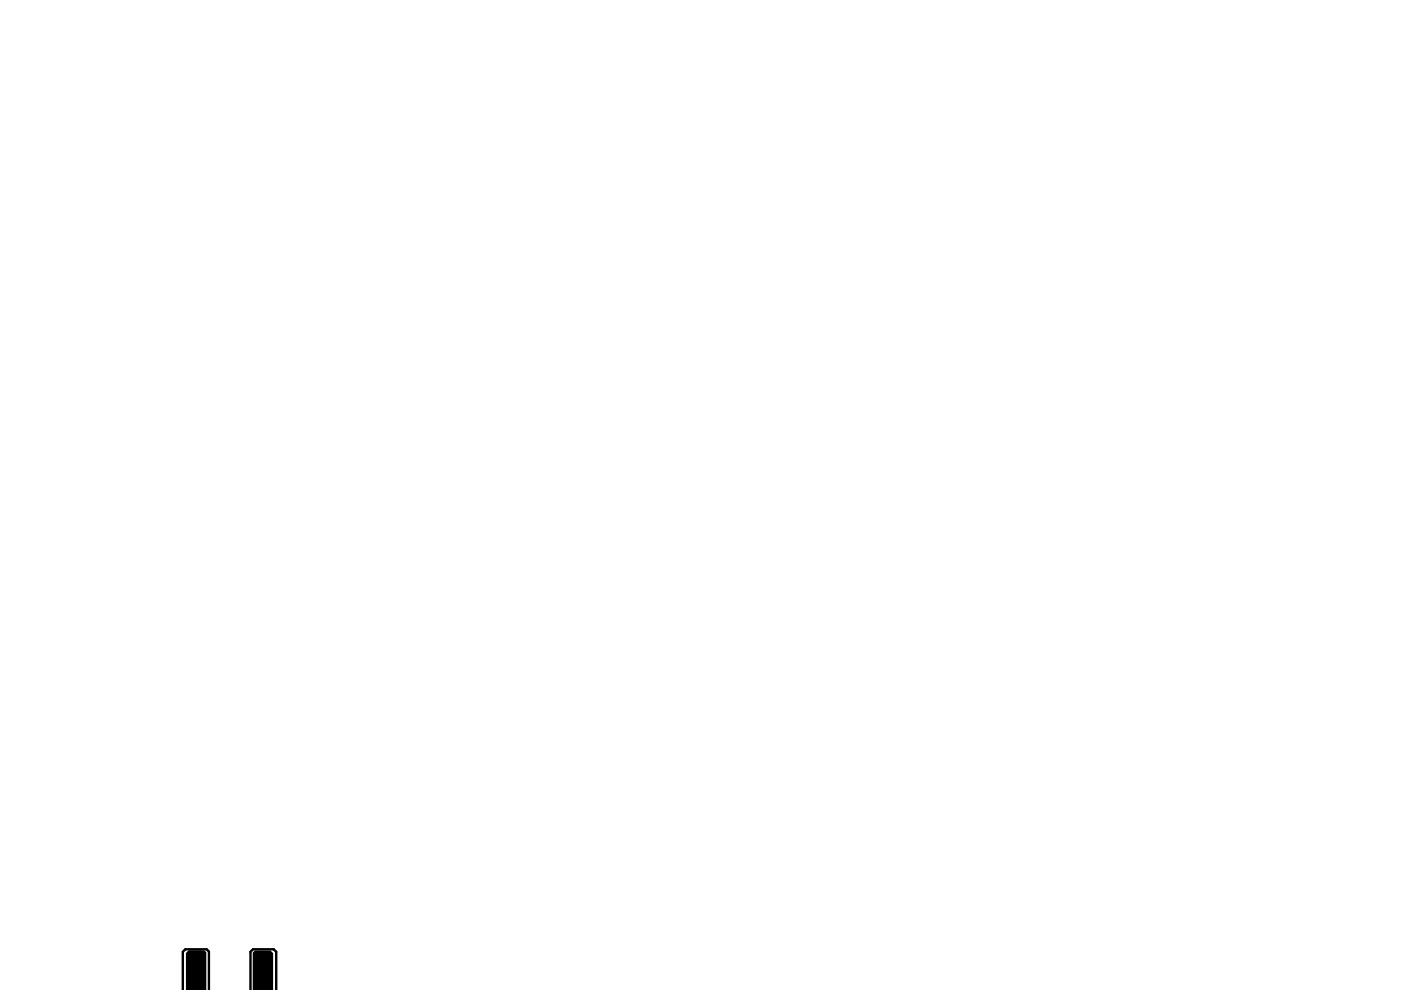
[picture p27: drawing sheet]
<svg xmlns="http://www.w3.org/2000/svg" width="297mm" height="210mm" viewBox="0 0 297 210" stroke-linecap="round" stroke-linejoin="round" font-family="sans-serif">
<path d="M38.8 210v-8.2l.5-.5h4.5l.5 .5v8.2M53.1 210v-8.2l.5-.5h4.4l.6 .5v8.2" fill="none" stroke="#000" stroke-width=".51"/>
<path d="M39.4 202.1l.6-.6h3.3l.4 .4v8.1h-4.3zM53.6 202l.4-.5h3.3l.6 .6v7.9h-4.3z" fill="#000"/>
</svg>
